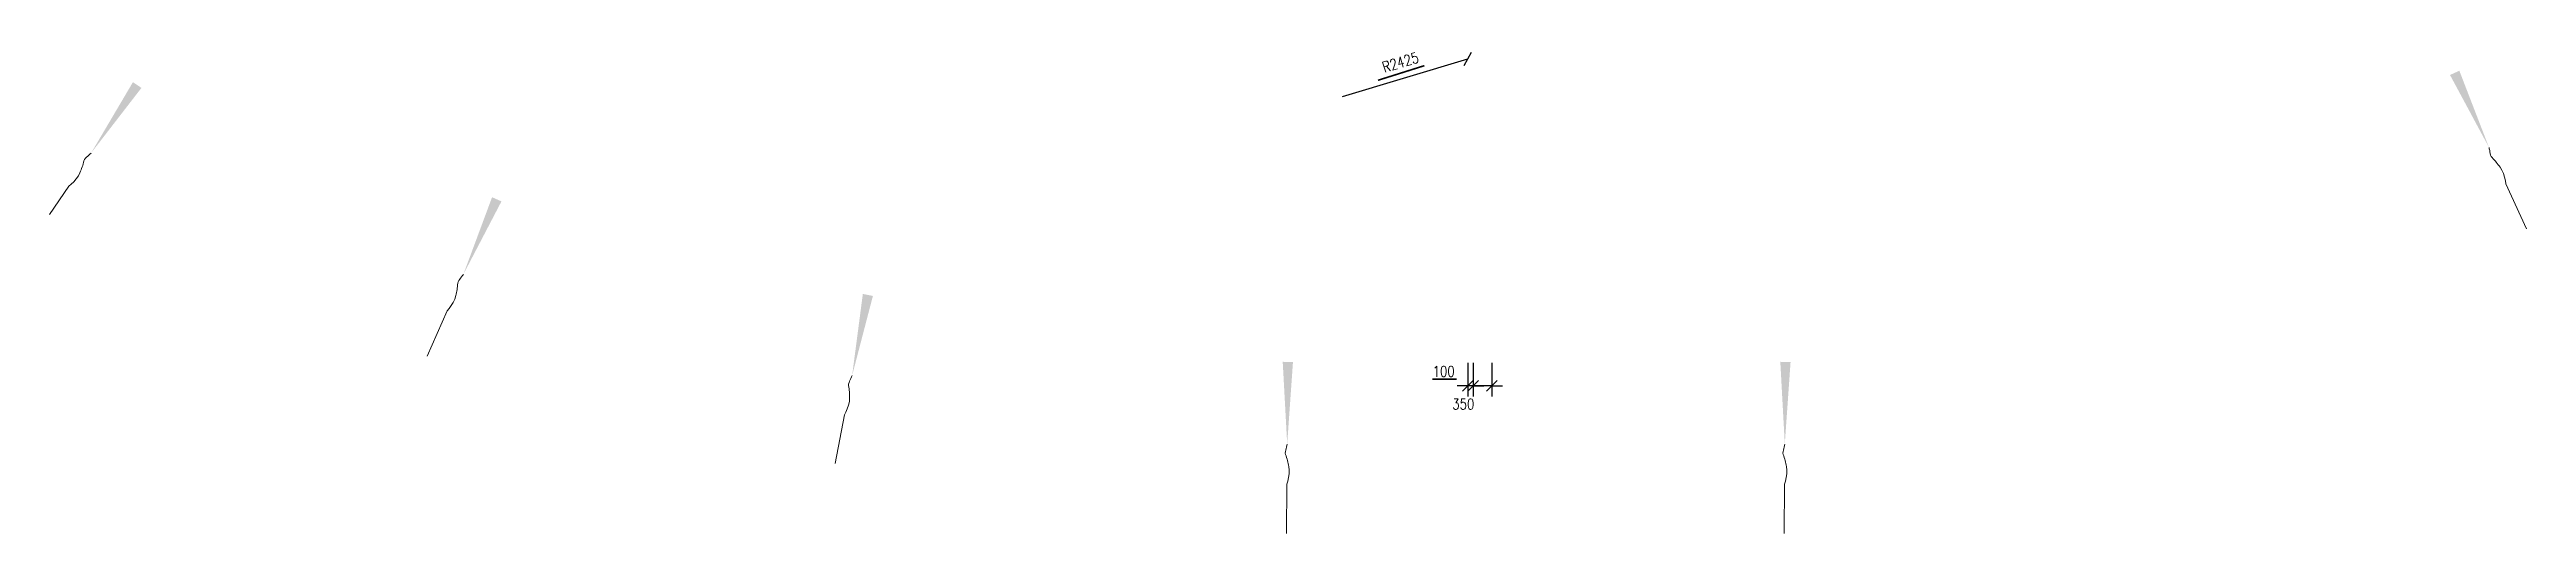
# Model space of a CAD drawing. Header units: millimetres. Extents: x 833220848 to 834439174, y 817676276 to 818025844.
# Drawn here: x 834209851 to 834256183, y 817676276 to 817685323 of the extents above; entities that cross this region are included whole.
import ezdxf

# ---------------------------------------------------------------- set-up
doc = ezdxf.new("R2010")
doc.units = ezdxf.units.MM
doc.header["$LTSCALE"] = 1000
doc.header["$MEASUREMENT"] = 0
doc.layers.add('01_Base_Plan', color=5, linetype='Continuous', lineweight=5)
doc.layers.add('VPA031_Dimension RF', color=6, linetype='Continuous', lineweight=13)
doc.layers.add('_BD Amendment C Changes', color=10, linetype='Continuous')
doc.styles.add('RLP-SIMPLEX', font='SIMPLEX.shx', dxfattribs={"width": 0.8})
doc.dimstyles.new('VP-SIMPLEX_D200', dxfattribs={"dimscale": 200, "dimtxt": 1, "dimasz": 1, "dimexe": 1, "dimexo": 1, "dimgap": 1, "dimtad": 1, "dimdec": 1, "dimdsep": 46, "dimtxsty": 'RLP-SIMPLEX', "dimblk": 'OBLIQUE', "dimcen": 1, "dimclrd": 1, "dimclre": 1, "dimclrt": 256, "dimadec": 1, "dimazin": 2, "dimtfac": 1, "dimtdec": 1, "dimtix": 1, "dimtmove": 2, "dimatfit": 1, "dimfxl": 0, "dimtolj": 1, "dimtzin": 0, "dimarcsym": 0})

# ---------------------------------------------------------------- blocks, each defined once
blk = doc.blocks.new('_Oblique')
at = {"color": 0, "linetype": 'ByBlock', "lineweight": -2}
blk.add_line((-0.5, -0.5), (0.5, 0.5), dxfattribs=at)
blk = doc.blocks.new('*D230')
at = {"layer": 'VPA031_Dimension RF', "color": 1, "lineweight": -2}
for p, q in [((834236382, 817679469), (834236382, 817678839)), ((834236482, 817679469), (834236482, 817678839)), ((834236382, 817679039), (834236182, 817679039)), ((834236482, 817679039), (834236382, 817679039)), ((834236482, 817679039), (834236682, 817679039))]:
    blk.add_line(p, q, dxfattribs=at)
at = {"layer": 'VPA031_Dimension RF', "color": 1, "lineweight": -2, "xscale": 200, "yscale": 200, "zscale": 200}
blk.add_blockref('_Oblique', (834236382, 817679039), dxfattribs=at)
at = {"layer": 'VPA031_Dimension RF', "color": 1, "lineweight": -2, "xscale": 200, "yscale": 200, "zscale": 200, "rotation": 180}
blk.add_blockref('_Oblique', (834236482, 817679039), dxfattribs=at)
at = {"layer": 'VPA031_Dimension RF', "color": 6, "insert": (834235928, 817679307), "char_height": 200, "attachment_point": 5, "style": 'RLP-SIMPLEX'}
blk.add_mtext('\\A1;100', dxfattribs=at)
blk = doc.blocks.new('*D231')
at = {"layer": 'VPA031_Dimension RF', "color": 1, "lineweight": -2}
for p, q in [((834236482, 817679469), (834236482, 817678839)), ((834236832, 817679469), (834236832, 817678839)), ((834236482, 817679039), (834236282, 817679039)), ((834236832, 817679039), (834236482, 817679039)), ((834236832, 817679039), (834237032, 817679039))]:
    blk.add_line(p, q, dxfattribs=at)
at = {"layer": 'VPA031_Dimension RF', "color": 1, "lineweight": -2, "xscale": 200, "yscale": 200, "zscale": 200}
blk.add_blockref('_Oblique', (834236482, 817679039), dxfattribs=at)
at = {"layer": 'VPA031_Dimension RF', "color": 1, "lineweight": -2, "xscale": 200, "yscale": 200, "zscale": 200, "rotation": 180}
blk.add_blockref('_Oblique', (834236832, 817679039), dxfattribs=at)
at = {"layer": 'VPA031_Dimension RF', "color": 6, "insert": (834236295, 817678695), "char_height": 200, "attachment_point": 5, "style": 'RLP-SIMPLEX'}
blk.add_mtext('\\A1;350', dxfattribs=at)
blk = doc.blocks.new('*D294')
at = {"layer": 'VPA031_Dimension RF', "color": 1, "lineweight": -2}
blk.add_line((834234035, 817684448), (834236380, 817685149), dxfattribs=at)
at = {"layer": 'VPA031_Dimension RF', "color": 1, "lineweight": -2, "xscale": 200, "yscale": 200, "zscale": 200, "rotation": 16.63250264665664}
blk.add_blockref('_Oblique', (834236380, 817685149), dxfattribs=at)
at = {"layer": 'VPA031_Dimension RF', "color": 6, "insert": (834235121, 817685086), "char_height": 200, "attachment_point": 5, "rotation": 16.6325, "style": 'RLP-SIMPLEX'}
blk.add_mtext('\\A1;R2425', dxfattribs=at)

msp = doc.modelspace()

# ---------------------------------------------------------------- linework, layer by layer
at = {"layer": '01_Base_Plan'}
for p, q in [((834210208.74, 817682768.71), (834209850.58, 817682239.45)), ((834255795.89, 817682812.8), (834256182.57, 817681974.61)), ((834217287.53, 817680436.17), (834216912.74, 817679592.6)), ((834224720.4, 817678493.02), (834224544.05, 817677586.94)), ((834232996.18, 817677199.5), (834232989.47, 817676276.44)), ((834242303.89, 817677199.5), (834242297.18, 817676276.44))]:
    msp.add_line(p, q, dxfattribs=at)
at = {"layer": '01_Base_Plan', "flags": 128}
for points in [[(834210628.43, 817683389.16), (834210607.21, 817683369.61), (834210586.82, 817683349.5), (834210565.59, 817683329.95), (834210544.36, 817683310.39), (834210523.13, 817683290.83), (834210506.09, 817683268.53), (834210494.89, 817683242.39), (834210487.03, 817683214.05), (834210479.46, 817683184.32), (834210471.61, 817683155.98), (834210461.24, 817683129.28), (834210450.88, 817683102.59), (834210440.52, 817683075.89), (834210430.15, 817683049.2), (834210419.24, 817683021.67), (834210390.23, 817682962.95), (834210349.28, 817682906.1), (834210302.48, 817682853.09), (834210254.54, 817682805.63), (834210208.74, 817682768.71)], [(834255481.98, 817683492.92), (834255487.74, 817683464.64), (834255494.4, 817683436.79), (834255500.16, 817683408.51), (834255505.91, 817683380.23), (834255511.67, 817683351.95), (834255521.94, 817683325.82), (834255538.52, 817683302.71), (834255558.71, 817683281.33), (834255580.24, 817683259.47), (834255600.43, 817683238.09), (834255617.92, 817683215.41), (834255635.4, 817683192.74), (834255652.89, 817683170.06), (834255670.37, 817683147.38), (834255688.29, 817683123.8), (834255723.53, 817683068.6), (834255751.01, 817683004.15), (834255772.17, 817682936.68), (834255787.99, 817682871.09), (834255795.89, 817682812.8)], [(834217591.54, 817681120.77), (834217574.08, 817681097.79), (834217557.54, 817681074.41), (834217540.09, 817681051.43), (834217522.63, 817681028.44), (834217505.18, 817681005.46), (834217492.32, 817680980.51), (834217485.89, 817680952.8), (834217483.14, 817680923.52), (834217480.92, 817680892.92), (834217478.18, 817680863.64), (834217472.67, 817680835.54), (834217467.16, 817680807.43), (834217461.66, 817680779.33), (834217456.15, 817680751.23), (834217450.25, 817680722.21), (834217432.02, 817680659.31), (834217401.71, 817680596.14), (834217364.97, 817680535.73), (834217326.12, 817680480.57), (834217287.53, 817680436.17)], [(834224863.37, 817679228.32), (834224851.5, 817679202.01), (834224840.62, 817679175.52), (834224828.76, 817679149.21), (834224816.89, 817679122.9), (834224805.03, 817679096.59), (834224798.08, 817679069.39), (834224798.03, 817679040.95), (834224801.91, 817679011.79), (834224806.59, 817678981.48), (834224810.47, 817678952.32), (834224811.4, 817678923.7), (834224812.33, 817678895.08), (834224813.26, 817678866.46), (834224814.19, 817678837.84), (834224814.94, 817678808.24), (834224811.26, 817678742.85), (834224795.86, 817678674.5), (834224773.58, 817678607.39), (834224748.07, 817678544.93), (834224720.4, 817678493.02)], [(834233001.48, 817677948.54), (834232994.65, 817677920.5), (834232988.83, 817677892.46), (834232982.01, 817677864.42), (834232975.18, 817677836.38), (834232968.36, 817677808.33), (834232966.53, 817677780.32), (834232971.71, 817677752.35), (834232980.88, 817677724.41), (834232991.07, 817677695.47), (834233000.24, 817677667.53), (834233006.42, 817677639.57), (834233012.59, 817677611.61), (834233018.77, 817677583.64), (834233024.94, 817677555.68), (834233031.13, 817677526.72), (834233039.53, 817677461.77), (834233036.97, 817677391.76), (834233027.41, 817677321.69), (834233013.83, 817677255.61), (834232996.18, 817677199.5)], [(834242309.19, 817677948.54), (834242302.37, 817677920.5), (834242296.54, 817677892.46), (834242289.72, 817677864.42), (834242282.9, 817677836.38), (834242276.07, 817677808.33), (834242274.25, 817677780.32), (834242279.42, 817677752.35), (834242288.6, 817677724.41), (834242298.78, 817677695.47), (834242307.96, 817677667.53), (834242314.13, 817677639.57), (834242320.31, 817677611.61), (834242326.48, 817677583.64), (834242332.66, 817677555.68), (834242338.84, 817677526.72), (834242347.25, 817677461.77), (834242344.69, 817677391.76), (834242335.13, 817677321.69), (834242321.54, 817677255.61), (834242303.89, 817677199.5)]]:
    msp.add_lwpolyline(points, dxfattribs=at)
at = {"layer": '01_Base_Plan'}
for points in [[(834210628.43, 817683389.16), (834211569.49, 817684606.32), (834211410.68, 817684714.27)], [(834255481.98, 817683492.92), (834254927.07, 817684927.9), (834254752.54, 817684847.82)], [(834217591.54, 817681120.77), (834218303.81, 817682484.5), (834218128.49, 817682562.83)], [(834224863.37, 817679228.32), (834225252.14, 817680716.92), (834225063.73, 817680754)], [(834233001.48, 817677948.54), (834233109.85, 817679483.25), (834232917.84, 817679485.05)], [(834242309.19, 817677948.54), (834242417.56, 817679483.25), (834242225.55, 817679485.05)]]:
    msp.add_solid(points, dxfattribs=at)
at = {"layer": '_BD Amendment C Changes', "ltscale": 500, "const_width": 30}
for points in [[(834234700.02, 817684748.93), (834235567.74, 817685022.53)], [(834235718.09, 817679161.3), (834236169.63, 817679163.1)]]:
    msp.add_lwpolyline(points, dxfattribs=at)

# ---------------------------------------------------------------- dimensions: what is measured, and where the dimension line sits
at = {"layer": 'VPA031_Dimension RF'}
dim = msp.add_radius_dim(center=(834234034.72, 817684448.41), mpoint=(834236380.01, 817685149.02), text='R2425', dimstyle='VP-SIMPLEX_D200', override={"dimclrt": 6}, dxfattribs=at)
dim.commit()
dim.dimension.update_dxf_attribs({"geometry": '*D294', "text_midpoint": (834235121.5, 817685086.17)})
for base, p1, p2, picture, middle in [((834236382.36, 817679038.78), (834236482.36, 817679669.36), (834236382.36, 817679669.36), '*D230', (834235928.45, 817679307.07)), ((834236482.36, 817679038.78), (834236832.36, 817679669.36), (834236482.36, 817679669.36), '*D231', (834236295.33, 817678694.52))]:
    dim = msp.add_linear_dim(base=base, p1=p1, p2=p2, dimstyle='VP-SIMPLEX_D200', override={"dimclrt": 6}, dxfattribs=at)
    dim.commit()
    dim.dimension.update_dxf_attribs({"geometry": picture, "text_midpoint": middle, "dimtype": 160})

doc.saveas('drawing.dxf')
